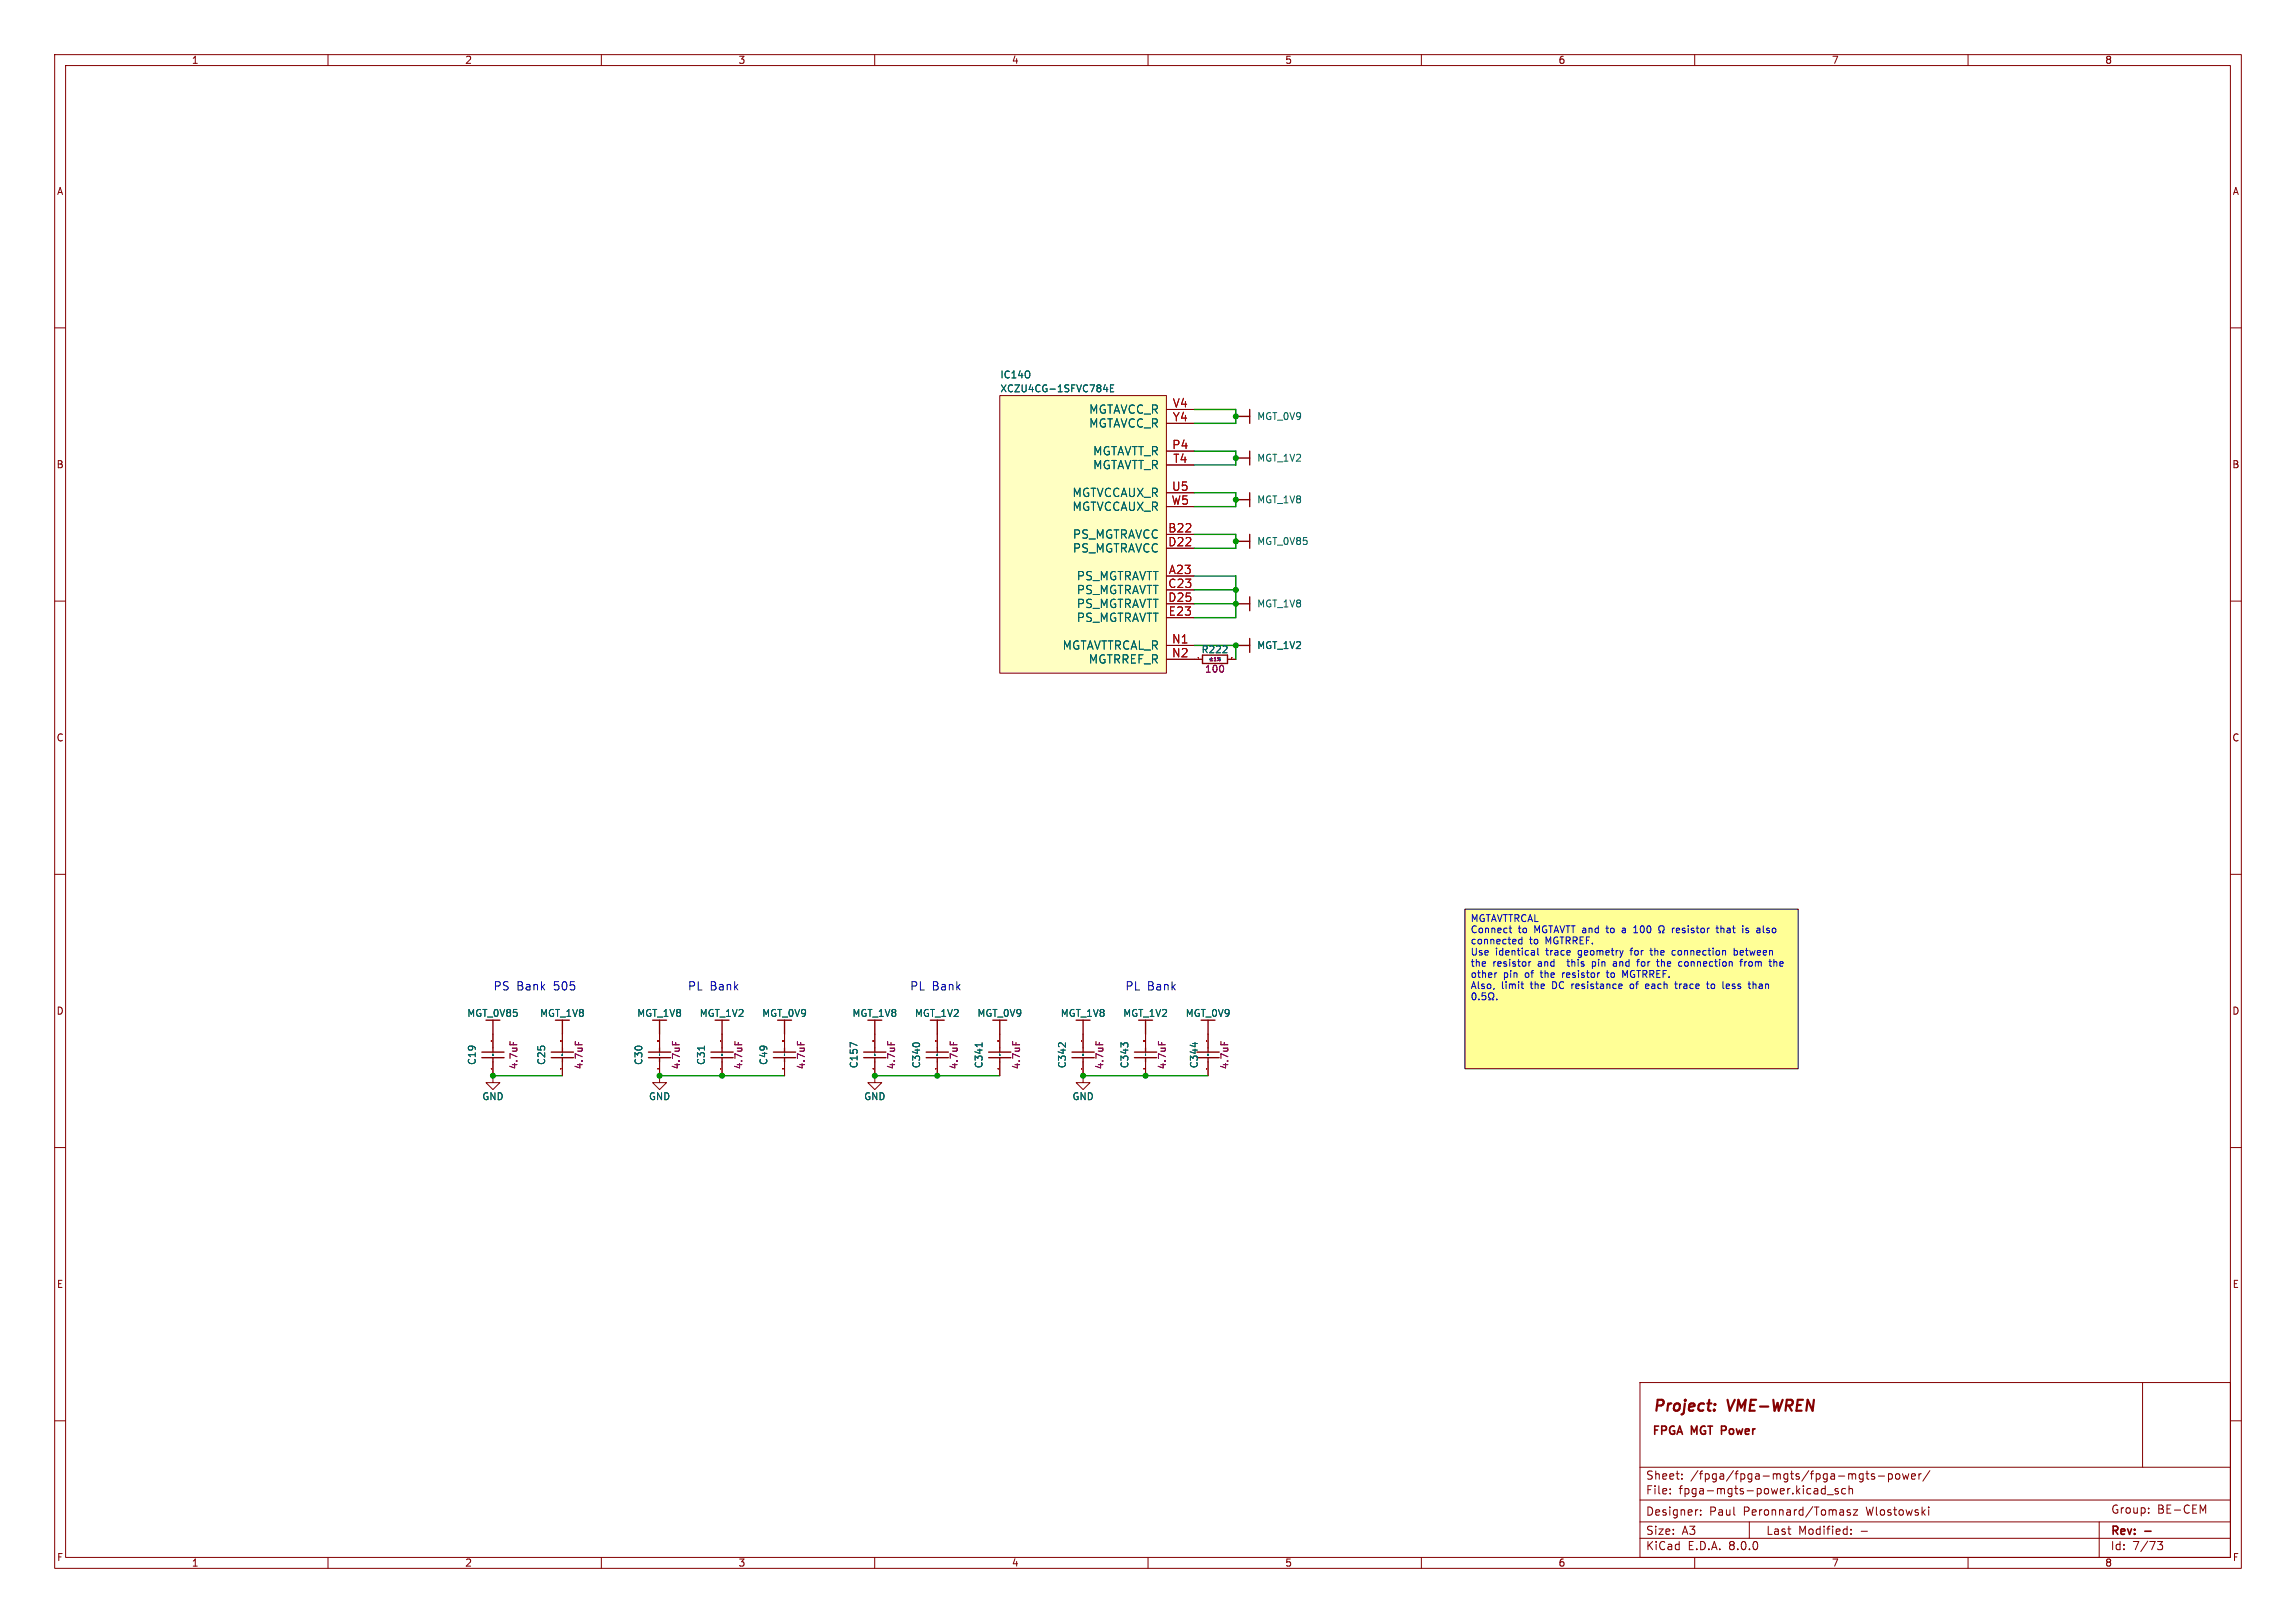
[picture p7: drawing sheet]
<svg xmlns="http://www.w3.org/2000/svg" width="420mm" height="297mm" viewBox="0 0 420 297" stroke-linecap="round" stroke-linejoin="round" font-family="sans-serif">
<defs><g id="words">
<g font-size="2.8" fill="#840000">
<text x="302.3" y="258.9">Project:</text>
<text x="316.1" y="258.9">VME-WREN</text>
</g>
<g font-size="2.1" fill="#006464">
<text x="199.2" y="75.9">MGTAVCC_R</text>
<text x="199.2" y="78.5">MGTAVCC_R</text>
<text x="199.9" y="83.5">MGTAVTT_R</text>
<text x="199.9" y="86.1">MGTAVTT_R</text>
<text x="196.1" y="91.2">MGTVCCAUX_R</text>
<text x="196.1" y="93.7">MGTVCCAUX_R</text>
<text x="196.2" y="98.8">PS_MGTRAVCC</text>
<text x="196.2" y="101.3">PS_MGTRAVCC</text>
<text x="196.9" y="106.4">PS_MGTRAVTT</text>
<text x="196.9" y="108.9">PS_MGTRAVTT</text>
<text x="196.9" y="111.5">PS_MGTRAVTT</text>
<text x="194.3" y="119.1">MGTAVTTRCAL_R</text>
<text x="196.9" y="114">PS_MGTRAVTT</text>
<text x="199.1" y="121.6">MGTRREF_R</text>
</g>
<g font-size="2.1" fill="#a90000">
<text x="214.4" y="74.7">V4</text>
<text x="214.4" y="77.2">Y4</text>
<text x="214.3" y="82.3">P4</text>
<text x="214.3" y="89.9">U5</text>
<text x="214.5" y="84.8">T4</text>
<text x="214.2" y="92.5">W5</text>
<text x="213.6" y="97.5">B22</text>
<text x="213.6" y="100.1">D22</text>
<text x="213.6" y="107.7">C23</text>
<text x="213.7" y="105.2">A23</text>
<text x="213.6" y="110.2">D25</text>
<text x="213.7" y="112.8">E23</text>
<text x="214.3" y="117.9">N1</text>
<text x="214.3" y="120.4">N2</text>
</g>
<g font-size="2.1" fill="#0000c2">
<text x="90.2" y="181.4">PS Bank</text>
<text x="101.3" y="181.4">505</text>
<text x="125.7" y="181.4">PL Bank</text>
<text x="166.4" y="181.4">PL Bank</text>
<text x="205.7" y="181.4">PL Bank</text>
</g>
<g font-size="2.1" fill="#840000">
<text x="302.1" y="263">FPGA</text>
<text x="309.4" y="263">MGT Power</text>
<text x="301" y="273.7">File:</text>
<text x="301" y="271">Sheet:</text>
<text x="307.1" y="273.7">fpga-mgts-power.kicad_sch</text>
<text x="309.2" y="271">/fpga/fpga-mgts/fpga-mgts-power/</text>
<text x="301" y="281.1">Size:</text>
<text x="301" y="277.6">Designer:</text>
<text x="307.6" y="281.1">A3</text>
<text x="312.6" y="277.6">Paul</text>
<text x="318.9" y="277.6">Peronnard/Tomasz</text>
<text x="323" y="281.1">Last</text>
<text x="328.9" y="281.1">Modified:</text>
<text x="340.3" y="281.1">-</text>
<text x="341.5" y="277.6">Wlostowski</text>
<text x="386" y="281.3">Rev:</text>
<text x="386.1" y="277.2">Group:</text>
<text x="394.6" y="277.2">BE-CEM</text>
<text x="301" y="283.9">KiCad</text>
<text x="308.7" y="283.9">E.D.A.</text>
<text x="316.3" y="283.9">8.0.0</text>
<text x="386" y="283.9">Id:</text>
<text x="390.1" y="283.9">7/73</text>
</g>
<g font-size="1.8" fill="#840000">
<text x="35" y="11.9">1</text>
<text x="85" y="11.9">2</text>
<text x="135" y="11.9">3</text>
<text x="185" y="11.9">4</text>
<text x="235" y="11.9">5</text>
<text x="285" y="11.9">6</text>
<text x="335" y="11.9">7</text>
<text x="385" y="11.9">8</text>
<text x="10.3" y="35.9">A</text>
<text x="408.3" y="35.9">A</text>
<text x="10.3" y="85.9">B</text>
<text x="408.2" y="85.9">B</text>
<text x="10.3" y="135.9">C</text>
<text x="408.2" y="135.9">C</text>
<text x="10.3" y="185.9">D</text>
<text x="408.2" y="185.9">D</text>
<text x="10.3" y="235.9">E</text>
<text x="408.3" y="235.9">E</text>
<text x="10.3" y="285.9">F</text>
<text x="35" y="286.9">1</text>
<text x="85" y="286.9">2</text>
<text x="135" y="286.9">3</text>
<text x="185" y="286.9">4</text>
<text x="235" y="286.9">5</text>
<text x="285" y="286.9">6</text>
<text x="335" y="286.9">7</text>
<text x="385" y="286.9">8</text>
<text x="408.3" y="285.9">F</text>
</g>
<g font-size="1.8" fill="#006464">
<text x="182.9" y="69.4">IC14O</text>
<text x="182.9" y="72">XCZU4CG-1SFVC784E</text>
<text x="229.9" y="77.1">MGT_0V9</text>
<text x="229.9" y="84.7">MGT_1V2</text>
<text x="229.9" y="92.3">MGT_1V8</text>
<text x="229.9" y="99.9">MGT_0V85</text>
<text x="229.9" y="111.4">MGT_1V8</text>
<text x="229.9" y="119">MGT_1V2</text>
<text x="85.4" y="186.3">MGT_0V85</text>
<text x="98.7" y="186.3">MGT_1V8</text>
<text x="116.5" y="186.3">MGT_1V8</text>
<text x="127.9" y="186.3">MGT_1V2</text>
<text x="139.3" y="186.3">MGT_0V9</text>
<text x="155.8" y="186.3">MGT_1V8</text>
<text x="167.3" y="186.3">MGT_1V2</text>
<text x="178.7" y="186.3">MGT_0V9</text>
<text x="193.9" y="186.3">MGT_1V8</text>
<text x="205.4" y="186.3">MGT_1V2</text>
<text x="216.8" y="186.3">MGT_0V9</text>
<text x="87.2" y="195" transform="rotate(-90 87.2 195)">C19</text>
<text x="99.9" y="195" transform="rotate(-90 99.9 195)">C25</text>
<text x="117.7" y="195" transform="rotate(-90 117.7 195)">C30</text>
<text x="129.1" y="195" transform="rotate(-90 129.1 195)">C31</text>
<text x="140.6" y="195" transform="rotate(-90 140.6 195)">C49</text>
<text x="157.1" y="195.6" transform="rotate(-90 157.1 195.6)">C157</text>
<text x="168.5" y="195.6" transform="rotate(-90 168.5 195.6)">C340</text>
<text x="179.9" y="195.6" transform="rotate(-90 179.9 195.6)">C341</text>
<text x="195.2" y="195.6" transform="rotate(-90 195.2 195.6)">C342</text>
<text x="206.6" y="195.6" transform="rotate(-90 206.6 195.6)">C343</text>
<text x="219.3" y="195.6" transform="rotate(-90 219.3 195.6)">C344</text>
<text x="88.1" y="201.5">GND</text>
<text x="118.6" y="201.5">GND</text>
<text x="158" y="201.5">GND</text>
<text x="196.1" y="201.5">GND</text>
</g>
<g font-size="1.8" fill="#840084">
<text x="219.7" y="119.7">R222</text>
<text x="220.3" y="123.3">100</text>
<text x="94.8" y="195.8" transform="rotate(-90 94.8 195.8)">4.7uF</text>
<text x="106.8" y="195.8" transform="rotate(-90 106.8 195.8)">4.7uF</text>
<text x="124.6" y="195.8" transform="rotate(-90 124.6 195.8)">4.7uF</text>
<text x="136" y="195.8" transform="rotate(-90 136 195.8)">4.7uF</text>
<text x="147.4" y="195.8" transform="rotate(-90 147.4 195.8)">4.7uF</text>
<text x="163.9" y="195.8" transform="rotate(-90 163.9 195.8)">4.7uF</text>
<text x="175.4" y="195.8" transform="rotate(-90 175.4 195.8)">4.7uF</text>
<text x="186.8" y="195.8" transform="rotate(-90 186.8 195.8)">4.7uF</text>
<text x="202" y="195.8" transform="rotate(-90 202 195.8)">4.7uF</text>
<text x="213.5" y="195.8" transform="rotate(-90 213.5 195.8)">4.7uF</text>
<text x="224.9" y="195.8" transform="rotate(-90 224.9 195.8)">4.7uF</text>
</g>
<g font-size="1.8" fill="#0000c2">
<text x="268.9" y="169">MGTAVTTRCAL</text>
<text x="268.9" y="171.1">Connect</text>
<text x="268.9" y="173.1">connected</text>
<text x="277.7" y="171.1">to</text>
<text x="279.8" y="173.1">to</text>
<text x="280.8" y="171.1">MGTAVTT and</text>
<text x="282.8" y="173.1">MGTRREF.</text>
<text x="294.3" y="171.1">to</text>
<text x="297.4" y="171.1">a</text>
<text x="299.7" y="171.1">100</text>
<text x="307.1" y="171.1">resistor</text>
<text x="315.5" y="171.1">that</text>
<text x="320.4" y="171.1">is</text>
<text x="323.2" y="171.1">also</text>
<text x="268.9" y="175.2">Use</text>
<text x="268.9" y="177.2">the</text>
<text x="268.9" y="179.3">other</text>
<text x="273.1" y="177.2">resistor</text>
<text x="273.5" y="175.2">identical</text>
<text x="275" y="179.3">pin</text>
<text x="279.1" y="179.3">of</text>
<text x="281.4" y="177.2">and</text>
<text x="282.1" y="179.3">the</text>
<text x="282.9" y="175.2">trace</text>
<text x="286.2" y="179.3">resistor</text>
<text x="287.2" y="177.2">this</text>
<text x="288.9" y="175.2">geometry</text>
<text x="291.9" y="177.2">pin</text>
<text x="294.6" y="179.3">to</text>
<text x="296" y="177.2">and</text>
<text x="297.7" y="179.3">MGTRREF.</text>
<text x="298.8" y="175.2">for</text>
<text x="300.6" y="177.2">for</text>
<text x="302.6" y="175.2">the</text>
<text x="304.4" y="177.2">the</text>
<text x="306.7" y="175.2">connection</text>
<text x="308.5" y="177.2">connection</text>
<text x="318.2" y="175.2">between</text>
<text x="320.1" y="177.2">from</text>
<text x="325.6" y="177.2">the</text>
<text x="268.9" y="181.3">Also,</text>
<text x="274.6" y="181.3">limit</text>
<text x="280.1" y="181.3">the</text>
<text x="284.2" y="181.3">DC resistance</text>
<text x="298.8" y="181.3">of</text>
<text x="301.9" y="181.3">each</text>
<text x="307.5" y="181.3">trace</text>
<text x="313.5" y="181.3">to</text>
<text x="316.6" y="181.3">less</text>
<text x="321.6" y="181.3">than</text>
</g>
</g></defs>
<g fill="none" stroke="#840000" stroke-width=".18">
<path d="M10 10h400v277h-400zM12 12h396v273h-396zM60 10v2M110 10v2M160 10v2M210 10v2M260 10v2M310 10v2M360 10v2M10 60h2M408 60h2M10 110h2"/>
<path d="M408 110h2M10 160h2M408 160h2M10 210h2M408 210h2M10 260h2M300 253h108v32h-108zM391.9 253v15.5M408 260h2M300 278.5h108M300 274.5h108M300 268.5h108"/>
<path d="M305.5 273.2v.2M305.5 272.5v.1M307.7 270.5v.2M307.7 269.8v.1M310.4 276.3h.2M311.1 277.1v.2M311.1 276.3v.2M320 278.5v3M333.2 273.1l.2 .3 .5-.1M333.9 271.9v1.5M333.9 272.5l-.5-.1-.2 .3M334.2 273.5h1.2"/>
<path d="M336.2 272.5l-.3-.1-.2 .2v.2l.5 .2v.3h-.5M337.6 272.5l-.4-.1-.3 .3v.4l.1 .2h.6M338.2 272.5l.2-.1 .4 .1 .1 .9M338.2 271.9v1.5M338.4 276.3h-.3l-.2 .2v.2l.5 .1v.4h-.5M338.6 279.9v.1M339 276.3h.8l-.8 1h.8M341.3 269.7h.6M341.5 269.2v1.3l.4 .2M342.9 269.8l-.4-.1-.2 .2 .1 .2 .5 .2v.3h-.6M343.6 270.1h1.1M345.4 269.8l.5-.1 .3 .3v.4l-.2 .2h-.6"/>
<path d="M345.4 269.7v1.5M346.8 269.8l.2-.1 .4 .1 .1 .6-.1 .2-.4 .1-.2-.2zM348 269.7l.3 1 .3-.7 .3 .7 .3-1M349.7 270.2l.7-.2-.1-.2-.4-.1-.2 .2v.7h.6M351 269.7v1M351.4 269.7l-.2 .1-.2 .2M352.8 275.8v.1M352.8 276.3v1M353 269.1l-1.3 1.9M384 278.5v6.5M393 276.8v.1M393 276v.1"/>
<path d="M403 276.5l.5-1.1v1.5M60 285v2M110 285v2M160 285v2M210 285v2M260 285v2M300 281.5h108M310 285v2M338.6 280.6v.2M360 285v2M394.7 282.1h.9l-.5 .6 .4 .1v.6l-.2 .2-.6-.1"/>
</g>
<path d="M392.3 280.2h1.2" fill="none" stroke="#840000" stroke-width=".3"/>
<path d="M313.6 258l.1 .1-.1 .1M313.7 256.9l.1 .1-.1 .1M313.7 256.9l-.1 .1 .1 .1M313.7 256.9v.2" fill="none" stroke="#840000" stroke-width=".4"/>
<path d="M268 166.4h60.9v29.2h-60.9z" fill="#ffff96"/>
<g fill="none" stroke="#840000" stroke-width=".25">
<path d="M226.1 76.2h2.5M228.6 74.9v2.6M226.1 91.4h2.5M226.1 99.1h2.5M226.1 83.8h2.5M228.6 82.6v2.5M228.6 90.2v2.5M228.6 97.8v2.5M220 119.9h4.5v1.5h-4.5zM226.1 118.1h2.5M226.1 110.5h2.5M228.6 109.2v2.6"/>
<path d="M228.6 116.8v2.6M118.6 193.5h4.1M118.6 192.5h4.1M120.6 186.7v2.5M120.6 191.8v.7M120.6 193.5v.8M130 193.5h4.1M130 192.5h4.1M132.1 186.7v2.5M132.1 191.8v.7M132.1 193.5v.8M141.5 193.5h4"/>
<path d="M141.5 192.5h4M143.5 186.7v2.5M143.5 191.8v.7M143.5 193.5v.8M158 193.5h4.1M158 192.5h4.1M160 186.7v2.5M160 191.8v.7M160 193.5v.8M169.4 193.5h4.1M169.4 192.5h4.1M171.4 186.7v2.5"/>
<path d="M171.4 191.8v.7M171.4 193.5v.8M182.9 186.7v2.5M196.1 193.5h4.1M196.1 192.5h4.1M198.1 186.7v2.5M198.1 191.8v.7M198.1 193.5v.8M207.5 193.5h4.1M207.5 192.5h4.1M209.5 186.7v2.5M209.5 191.8v.7"/>
<path d="M209.5 193.5v.8M218.9 193.5h4.1M218.9 192.5h4.1M221 186.7v2.5M221 191.8v.7M221 193.5v.8"/>
</g>
<g fill="none" stroke="#840000" stroke-width=".18">
<path d="M218.4 120.7h1.6M224.5 120.7h1.6M120.6 194.3v3.8h1.3l-1.3 1.3-1.2-1.3h1.2M120.6 189.2v2.6M132.1 189.2v2.6M132.1 194.3v2.6M143.5 189.2v2.6M143.5 194.3v2.6M160 189.2v2.6M160 194.3v2.6M171.4 189.2v2.6M171.4 194.3v2.6"/>
<path d="M198.1 194.3v3.8h1.3l-1.3 1.3-1.3-1.3h1.3M198.1 189.2v2.6M209.5 189.2v2.6M209.5 194.3v2.6M221 189.2v2.6M221 194.3v2.6"/>
</g>
<g fill="none" stroke="#006464" stroke-width=".18">
<path d="M221.3 120.7h.1M223.1 120.7h.1M120.6 192.9h.1M120.6 193.1h.1M128.8 191.4v.8M132.1 192.9h.1M132.1 193.1h.1M143.5 192.9h.1M143.5 193.1h.1M156.8 191.3l-1.3-.5v.8M160 192.9h.1M160 193.1h.1"/>
<path d="M171.4 192.9h.1M171.4 193.1h.1M198.1 192.9h.1M198.1 193.1v.1M209.5 192.9h.1M209.5 193.1h.1M218.6 190.8v.8M221 192.9h.1M221 193.1h.1"/>
</g>
<g fill="none" stroke="#a90000" stroke-width=".18">
<path d="M219.2 120.4h.1M225.3 120.4h.1M120.4 195.6h.1M120.4 190.5h.1M131.8 195.6h.1M131.8 190.5h.1M143.2 195.6h.1M143.2 190.5h.1M159.7 195.6h.1M159.7 190.5h.1M171.2 195.6h.1M171.2 190.5h.1"/>
<path d="M197.8 195.6h.1M197.8 190.5h.1M197.9 190.5h.1M197.9 195.6h.1M209.3 195.6h.1M209.3 190.5h.1M220.7 195.6h.1M220.7 190.5h.1"/>
</g>
<g fill="none" stroke="#840084" stroke-width=".18">
<path d="M221.3 120.6h.5M221.3 120.9h.5M221.6 120.3v.5M222.1 120.9h.4M222.1 120.5l.2-.2v.6M222.7 120.3l.1 .2 .1-.2M223.2 120.3l-.5 .6M123 190.6v.6M134.4 190.6v.6M145.9 190.6v.6M162.4 190.6v.6M173.8 190.6v.6"/>
<path d="M200.5 190.6v.6M211.9 190.6v.6M223.3 190.6v.6"/>
<circle cx="223.1" cy="120.8" r=".09"/>
</g>
<path d="M182.9 72.4h30.5v50.8h-30.5z" fill="#ffffc2"/>
<g fill="none" stroke="#840000" stroke-width=".18">
<path d="M182.9 72.4h30.5v50.8h-30.5zM213.4 74.9h5M213.4 77.5h5M213.4 97.8h5M213.4 82.6h5M213.4 85.1h5M213.4 90.2h5M213.4 92.7h5M213.4 105.4h5M213.4 108h5M213.4 100.3h5M213.4 110.5h5"/>
<path d="M213.4 113h5M213.4 118.1h5M213.4 120.7h6.6M224.5 120.7h1.6M90.2 194.3v3.8h1.2l-1.2 1.3-1.3-1.3h1.3M90.2 189.2v2.6M102.9 189.2v2.6M102.9 194.3v2.6M120.6 189.2v2.6M120.6 194.3v2.6M132.1 189.2v2.6M132.1 194.3v2.6"/>
<path d="M143.5 189.2v2.6M143.5 194.3v2.6M160 194.3v3.8h1.3l-1.3 1.3-1.3-1.3h1.3M160 189.2v2.6M171.4 189.2v2.6M171.4 194.3v2.6M182.9 189.2v2.6M182.9 194.3v2.6M198.1 189.2v2.6M198.1 194.3v2.6M209.5 189.2v2.6M209.5 194.3v2.6"/>
<path d="M221 189.2v2.6M221 194.3v2.6"/>
</g>
<g fill="none" stroke="#006464" stroke-width=".18">
<path d="M201.9 71.3h.7M202.5 70.9v.8M203.1 71h.5M203.7 70.4h-.6v1.3h.6M221.3 120.7h.1M223.1 120.7h.1M90.1 192.9h.1M90.2 193.1h.1M90.2 192.9h.1M90.2 193.1v.1M102.8 192.9h.1M102.9 193.1h.1"/>
<path d="M102.9 193.1v.1M102.9 192.9h.1M120.6 192.9h.1M120.6 193.1h.1M128.8 191.4v.8M132.1 192.9h.1M132.1 193.1h.1M143.5 192.9h.1M143.5 193.1h.1M156.8 191.3l-1.3-.5v.8M160 192.9h.1M160 193.1h.1"/>
<path d="M171.4 192.9h.1M171.4 193.1h.1M179.6 190.8v.8M182.9 192.9h.1M182.9 193.1v.1M198.1 192.9h.1M198.1 193.1h.1M209.5 192.9h.1M209.5 193.1h.1M218.6 190.8v.8M221 192.9h.1M221 193.1h.1"/>
</g>
<g fill="none" stroke="#840000" stroke-width=".25">
<path d="M88.1 193.5h4.1M88.1 192.5h4.1M90.2 186.7v2.5M90.2 191.8v.7M90.2 193.5v.8M100.8 193.5h4.1M100.8 192.5h4.1M102.9 186.7v2.5M102.9 191.8v.7M102.9 193.5v.8M180.8 193.5h4.1M180.8 192.5h4.1"/>
<path d="M182.9 191.8v.7M182.9 193.5v.8"/>
</g>
<g fill="none" stroke="#a90000" stroke-width=".18">
<path d="M219.2 120.4h.1M225.3 120.4h.1M89.9 195.6h.1M89.9 190.5h.1M102.6 195.6h.1M102.6 190.5h.1M120.4 195.6h.1M120.4 190.5h.1M131.8 195.6h.1M131.8 190.5h.1M143.2 195.6h.1M143.2 190.5h.1"/>
<path d="M159.7 195.6h.1M159.7 190.5h.1M171.2 195.6h.1M171.2 190.5h.1M182.6 190.5h.1M182.6 195.6h.1M197.8 195.6h.1M197.8 190.5h.1M197.9 190.5h.1M197.9 195.6h.1M209.3 195.6h.1M209.3 190.5h.1"/>
<path d="M220.7 195.6h.1M220.7 190.5h.1"/>
</g>
<g fill="none" stroke="#840084" stroke-width=".18">
<path d="M221.3 120.6h.5M221.3 120.9h.5M221.6 120.3v.5M222.1 120.9h.4M222.1 120.5l.2-.2v.6M222.7 120.3l.1 .2 .1-.2M223.2 120.3l-.5 .6M93.3 190.6v.6M105.2 190.6v.6M123 190.6v.6M134.4 190.6v.6M145.9 190.6v.6"/>
<path d="M162.4 190.6v.6M173.8 190.6v.6M185.2 190.6v.6M200.5 190.6v.6M211.9 190.6v.6M223.3 190.6v.6"/>
<circle cx="223.1" cy="120.8" r=".09"/>
</g>
<path d="M268 166.4h60.9v29.2h-60.9z" fill="none" stroke="#000" stroke-width=".18"/>
<g fill="none" stroke="#0000c2" stroke-width=".18">
<path d="M273.8 178l-.2 .1M276 169.8h.5M276.2 169.4v1.1l.3 .2M278.4 171.5v1.2M278.4 179.6v1.1l.3 .2M278.4 171.9h-.4l-.2 .2 .1 .6h.5M279.7 176v.8M280 176l-.3 .2M280.5 173.9l.2 .2v.7M280.7 174.7l-.4 .1M280.7 174.2l-.4 .1M281.3 173.5v1.1l.2 .2"/>
<path d="M291.3 176v1.2M291.3 176.8h.1M294 177.6l.1 1.2M295.6 176.3h-.3l-.2 .2v.3h.5M296.9 169.8l-.1 .1M296.9 170.2l-.2 .2 .2 .3M297.3 178.5l-.5-.9v1.3M298.8 170.7h.8M298.8 169.8l.4-.4v1.3M299.4 176h.5M299.6 175.7v1.1M301.8 173.9h.5"/>
<path d="M302 173.5v1.2M303 176h.5M303.3 176.8h.2M303.4 170.7h.3v-.3a.54 .54 0 0 1-.2-.7 .54 .54 0 0 1 .7-.2 .58 .58 0 0 1-.1 .9v.3h.3M305.9 169.8v.9M306.3 169.8l-.4 .3M306.3 173.9l-.3 .1-.1 .2v.5l.4 .1M306.5 179.6v1.1l.3 .2M306.7 169.9v.7M307.2 170.1l-.6 .2M307.3 176h.4M307.7 176.8h-.4"/>
<path d="M312.3 179.6v1.1l.3 .2M313.9 169.8h.5M314.1 169.4v1.1l.3 .2M314.8 169.4v1.3M315 169.8l-.2 .2M317.2 174l.4-.1 .2 .2M317.2 173.5v1.3M317.8 174.7l-.2 .1-.4-.1M318.2 176h.5M318.4 175.7v1.1M319.2 176v.8M319.5 176l-.3 .2"/>
<path d="M319.8 169.9l-.3-.1-.2 .2 .1 .2 .4 .1v.3h-.5M320.7 179.6v1.3M322.5 169.4v1.1l.2 .2M324.5 176.1l.3-.1 .2 .2M324.5 175.6v1.2M269.3 182.2v.5l.3 .3 .3-.2 .1-.6M270.5 182.8v.2M271.1 181.7v.6l.2-.1M271.6 182.2l.2 .2-.1 .4-.1 .2-.5-.2M272.3 182v.5l.3 .2v.3h-.3M273.3 182l-.1 .5-.2 .2v.3h.3M273.8 182.8v.2"/>
<path d="M278.2 180.1h.5M296.5 180.1l.2 .3-.6 .1M296.7 180.9h-.2M298.3 180.1l-.1 .2 .1 .6M301.4 180.1h-.2l-.2 .1 .1 .7h.3M301.6 180.4l-.6 .1M306.3 180.1h.5M312.1 180.1h.5M316.2 180.1h-.2l-.2 .1v.7h.4M316.4 180.4l-.6 .1M321 180.1l-.3 .1"/>
</g>
<path d="M218.4 74.9h7.7v2.6h-7.7M218.4 82.6h7.7v2.5h-7.7M218.4 90.2h7.7v2.5h-7.7M218.4 97.8h7.7v2.5h-7.7M218.4 105.4h7.7v7.6h-7.7M218.4 118.1h7.7v2.6M218.4 108h7.7M218.4 110.5h7.7M90.2 196.9h12.7M120.6 196.9h22.9M160 196.9h22.9M198.1 196.9h22.9" fill="none" stroke="#009600" stroke-width=".25"/>
<g fill="#009600" stroke="#009600" stroke-width=".18">
<circle cx="226.1" cy="91.4" r=".46"/>
<circle cx="226.1" cy="99.1" r=".46"/>
<circle cx="226.1" cy="83.8" r=".46"/>
<circle cx="226.1" cy="76.2" r=".46"/>
<circle cx="90.2" cy="196.9" r=".46"/>
<circle cx="171.4" cy="196.9" r=".46"/>
<circle cx="160" cy="196.9" r=".46"/>
<circle cx="132.1" cy="196.9" r=".46"/>
<circle cx="120.6" cy="196.9" r=".46"/>
<circle cx="226.1" cy="110.5" r=".46"/>
<circle cx="226.1" cy="108" r=".46"/>
<circle cx="226.1" cy="118.1" r=".46"/>
<circle cx="198.1" cy="196.9" r=".46"/>
<circle cx="209.5" cy="196.9" r=".46"/>
</g>
<use href="#words"/>
</svg>
